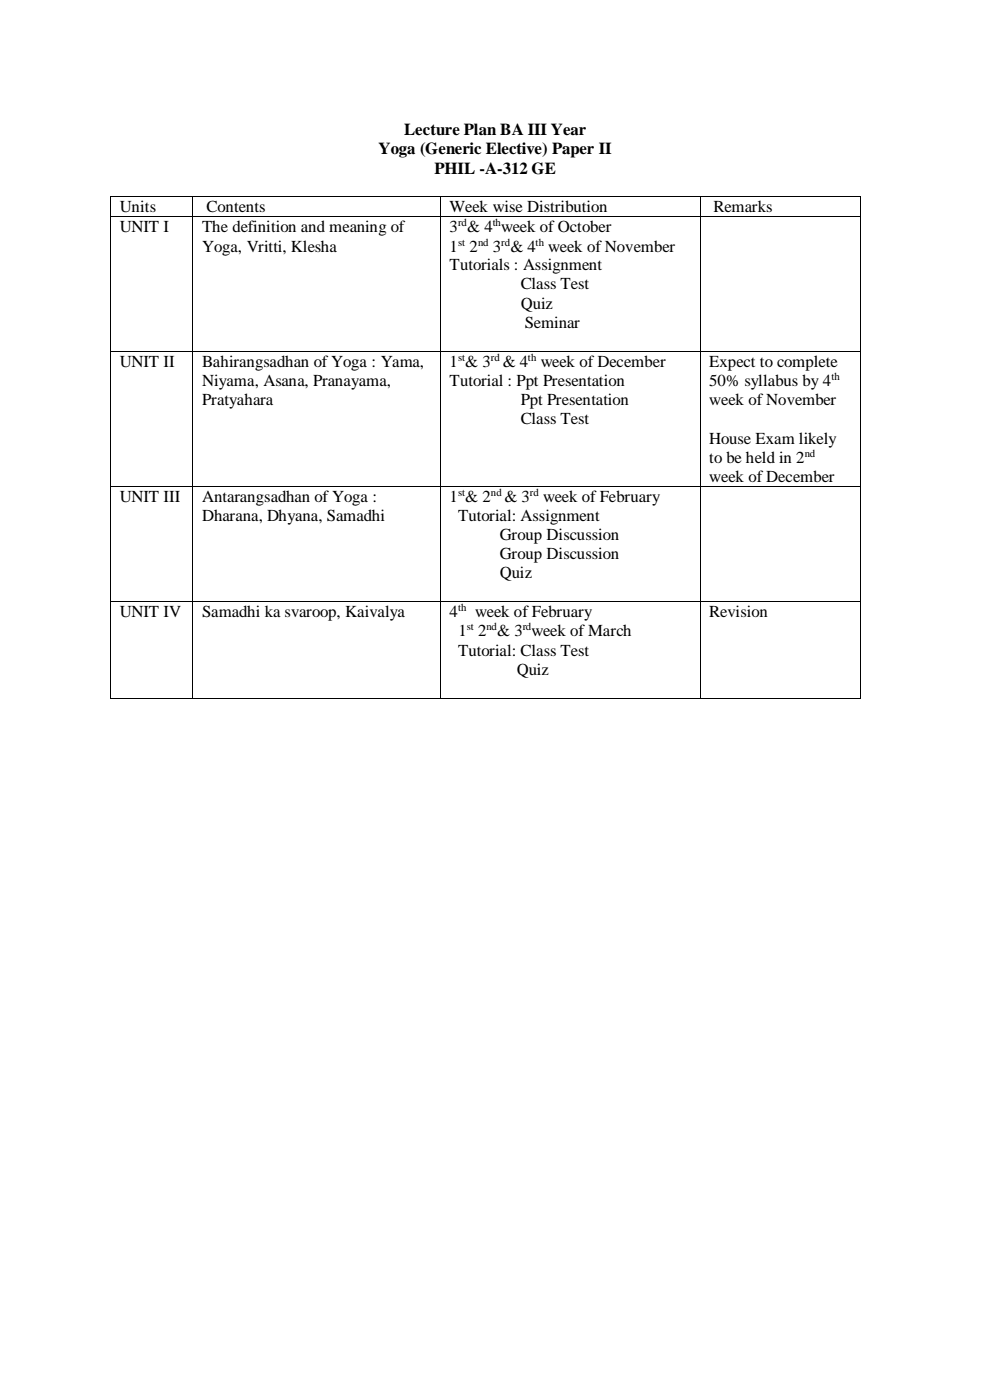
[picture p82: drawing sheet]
<svg xmlns="http://www.w3.org/2000/svg" width="210mm" height="297mm" viewBox="0 0 210 297" stroke-linecap="round" stroke-linejoin="round" font-family="sans-serif">
<defs><g id="words">
<g font-size="3.6">
<text x="85.7" y="28.7">Lecture Plan BA III Year</text>
<text x="80.3" y="32.8">Yoga (Generic Elective) Paper II</text>
<text x="92.2" y="36.8">PHIL -A-312 GE</text>
<text x="25.4" y="45.1">Units</text>
<text x="43.8" y="45.1">Contents</text>
<text x="95.4" y="45.1">Week wise Distribution</text>
<text x="151.4" y="45.1">Remarks</text>
<text x="25.4" y="49.3">UNIT I</text>
<text x="42.9" y="49.3">The definition and meaning of</text>
<text x="42.9" y="53.4">Yoga, Vritti, Klesha</text>
<text x="95.4" y="49.3">3 &amp; 4 week of October</text>
<text x="95.4" y="53.4">1</text>
<text x="99.6" y="53.4">2</text>
<text x="104.5" y="53.4">3 &amp; 4</text>
<text x="116.3" y="53.4">week of November</text>
<text x="95.4" y="57.3">Tutorials : Assignment</text>
<text x="110.4" y="61.4">Class Test</text>
<text x="110.4" y="65.5">Quiz</text>
<text x="111.3" y="69.5">Seminar</text>
<text x="25.4" y="77.8">UNIT II</text>
<text x="42.9" y="77.8">Bahirangsadhan of Yoga : Yama,</text>
<text x="95.4" y="77.8">1 &amp; 3</text>
<text x="106.6" y="77.8">&amp; 4</text>
<text x="114.7" y="77.8">week of December</text>
<text x="150.4" y="77.8">Expect to complete</text>
<text x="42.9" y="81.9">Niyama, Asana, Pranayama,</text>
<text x="95.4" y="81.9">Tutorial : Ppt Presentation</text>
<text x="150.4" y="81.9">50% syllabus by 4</text>
<text x="42.9" y="86">Pratyahara</text>
<text x="110.4" y="86">Ppt Presentation</text>
<text x="150.4" y="86">week of November</text>
<text x="110.4" y="90">Class Test</text>
<text x="150.4" y="94.1">House Exam likely</text>
<text x="150.4" y="98.2">to be held in 2</text>
<text x="25.4" y="106.5">UNIT III</text>
<text x="42.9" y="106.5">Antarangsadhan of Yoga :</text>
<text x="95.4" y="106.5">1 &amp; 2</text>
<text x="107" y="106.5">&amp; 3</text>
<text x="115.2" y="106.5">week of February</text>
<text x="150.4" y="102.2">week of December</text>
<text x="42.9" y="110.4">Dharana, Dhyana, Samadhi</text>
<text x="97.1" y="110.4">Tutorial: Assignment</text>
<text x="106" y="114.5">Group Discussion</text>
<text x="106" y="118.6">Group Discussion</text>
<text x="106" y="122.6">Quiz</text>
<text x="25.4" y="130.9">UNIT IV</text>
<text x="42.9" y="130.9">Samadhi ka svaroop, Kaivalya</text>
<text x="95.4" y="130.9">4</text>
<text x="100.8" y="130.9">week of February</text>
<text x="150.4" y="130.9">Revision</text>
<text x="97.2" y="135">1</text>
<text x="101.4" y="135">2 &amp; 3 week of March</text>
<text x="97.1" y="139.1">Tutorial: Class Test</text>
<text x="109.6" y="143.1">Quiz</text>
</g>
<g font-size="2.3">
<text x="97.1" y="48">rd</text>
<text x="97.1" y="52.1">st</text>
<text x="101.4" y="52.1">nd</text>
<text x="104.5" y="48">th</text>
<text x="106.3" y="52.1">rd</text>
<text x="113.6" y="52.1">th</text>
<text x="97.1" y="76.6">st</text>
<text x="104.1" y="76.6">rd</text>
<text x="112" y="76.6">th</text>
<text x="176.3" y="80.6">th</text>
<text x="170.7" y="96.9">nd</text>
<text x="97.1" y="105.2">st</text>
<text x="104.1" y="105.2">nd</text>
<text x="112.4" y="105.2">rd</text>
<text x="97.1" y="129.7">th</text>
<text x="99" y="133.7">st</text>
<text x="103.2" y="133.7">nd</text>
<text x="110.9" y="133.7">rd</text>
</g>
</g></defs>
<g fill="#000">
<path d="M23.4 41.7h.1v.1h-.1z" fill-rule="evenodd"/>
<path d="M23.4 41.7h.1v.1h-.1z" fill-rule="evenodd"/>
<path d="M23.4 45.9h.1v.2h-.1z" fill-rule="evenodd"/>
<path d="M40.8 41.7h.2v.1h-.2z" fill-rule="evenodd"/>
<path d="M40.8 45.9h.2v.2h-.2z" fill-rule="evenodd"/>
<path d="M93.3 41.7h.2v.1h-.2z" fill-rule="evenodd"/>
<path d="M93.3 45.9h.2v.2h-.2z" fill-rule="evenodd"/>
<path d="M148.4 41.7h.2v.1h-.2z" fill-rule="evenodd"/>
<path d="M148.4 45.9h.2v.2h-.2z" fill-rule="evenodd"/>
<path d="M182.5 41.7h.2v.1h-.2z" fill-rule="evenodd"/>
<path d="M182.5 41.7h.2v.1h-.2z" fill-rule="evenodd"/>
<path d="M182.5 45.9h.2v.2h-.2z" fill-rule="evenodd"/>
<path d="M23.4 74.4h.1v.2h-.1z" fill-rule="evenodd"/>
<path d="M40.8 74.4h.2v.2h-.2z" fill-rule="evenodd"/>
<path d="M93.3 74.4h.2v.2h-.2z" fill-rule="evenodd"/>
<path d="M148.4 74.4h.2v.2h-.2z" fill-rule="evenodd"/>
<path d="M182.5 74.4h.2v.2h-.2z" fill-rule="evenodd"/>
<path d="M23.4 103.1h.1v.1h-.1z" fill-rule="evenodd"/>
<path d="M40.8 103.1h.2v.1h-.2z" fill-rule="evenodd"/>
<path d="M93.3 103.1h.2v.1h-.2z" fill-rule="evenodd"/>
<path d="M148.4 103.1h.2v.1h-.2z" fill-rule="evenodd"/>
<path d="M182.5 103.1h.2v.1h-.2z" fill-rule="evenodd"/>
<path d="M23.4 127.5h.1v.2h-.1z" fill-rule="evenodd"/>
<path d="M40.8 127.5h.2v.2h-.2z" fill-rule="evenodd"/>
<path d="M93.3 127.5h.2v.2h-.2z" fill-rule="evenodd"/>
<path d="M148.4 127.5h.2v.2h-.2z" fill-rule="evenodd"/>
<path d="M182.5 127.5h.2v.2h-.2z" fill-rule="evenodd"/>
<path d="M23.4 148h.1v.2h-.1z" fill-rule="evenodd"/>
<path d="M23.4 148h.1v.2h-.1z" fill-rule="evenodd"/>
<path d="M40.8 148h.2v.2h-.2z" fill-rule="evenodd"/>
<path d="M93.3 148h.2v.2h-.2z" fill-rule="evenodd"/>
<path d="M148.4 148h.2v.2h-.2z" fill-rule="evenodd"/>
<path d="M182.5 148h.2v.2h-.2z" fill-rule="evenodd"/>
<path d="M182.5 148h.2v.2h-.2z" fill-rule="evenodd"/>
</g>
<g fill="none" stroke="#000" stroke-width=".21">
<path d="M23.5 41.8v4.1M23.5 46.1v28.3M23.5 41.7h17.3M23.5 46h17.3M40.9 41.8v4.1M40.9 46.1v28.3M41 41.7h52.3M41 46h52.3M93.4 41.8v4.1M93.4 46.1v28.3M93.5 41.7h54.9M93.5 46h54.9"/>
<path d="M148.5 41.8v4.1M148.5 46.1v28.3M148.6 41.7h33.9M148.6 46h33.9M182.6 41.8v4.1M182.6 46.1v28.3M23.5 74.6v28.5M23.5 74.5h17.3M40.9 74.6v28.5M41 74.5h52.3M93.4 74.6v28.5M93.5 74.5h54.9"/>
<path d="M148.5 74.6v28.5M148.6 74.5h33.9M182.6 74.6v28.5M23.5 103.2v24.3M23.5 103.2h17.3M40.9 103.2v24.3M41 103.2h52.3M93.4 103.2v24.3M93.5 103.2h54.9M148.5 103.2v24.3M148.6 103.2h33.9M182.6 103.2v24.3"/>
<path d="M23.5 127.7v20.3M23.5 127.6h17.3M40.9 127.7v20.3M41 127.6h52.3M93.4 127.7v20.3M93.5 127.6h54.9M148.5 127.7v20.3M148.6 127.6h33.9M182.6 127.7v20.3M23.5 148.1h17.3M41 148.1h52.3M93.5 148.1h54.9"/>
<path d="M148.6 148.1h33.9"/>
</g>
<use href="#words"/>
</svg>
